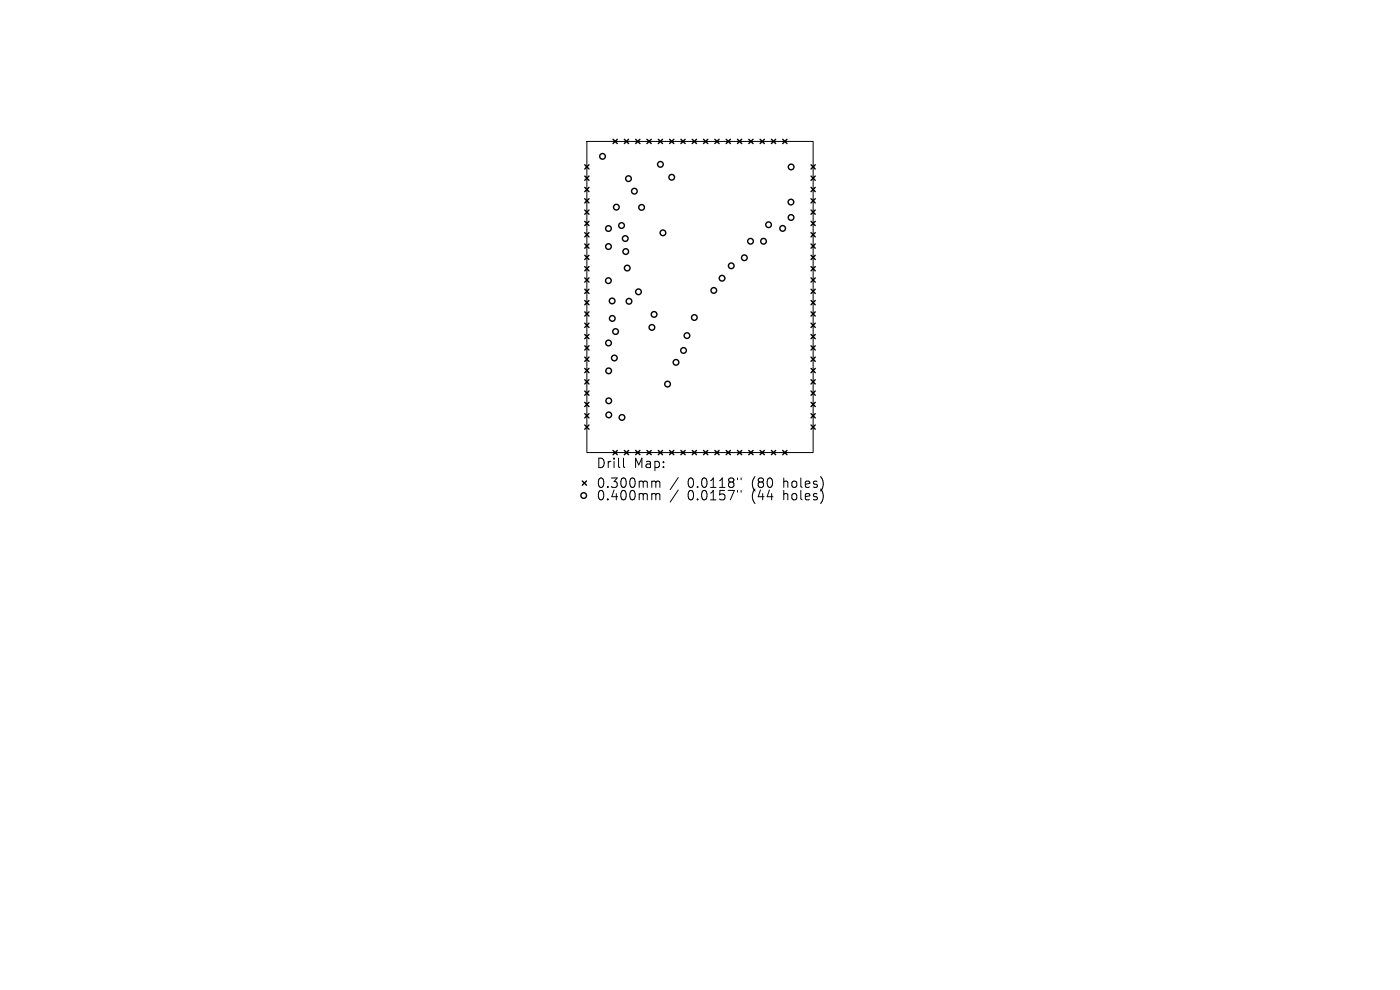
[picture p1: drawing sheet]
<svg xmlns="http://www.w3.org/2000/svg" width="297mm" height="210mm" viewBox="0 0 297 210" stroke-linecap="round" stroke-linejoin="round" font-family="sans-serif">
<defs><g id="words">
<g font-size="2.8">
<text x="126.4" y="99.6">Drill</text>
<text x="134.4" y="99.6">Map:</text>
<text x="126.4" y="103.8">0.300mm</text>
<text x="126.4" y="106.4">0.400mm</text>
<text x="145.9" y="103.8">0.0118&quot;</text>
<text x="145.9" y="106.4">0.0157&quot;</text>
<text x="159.6" y="103.8">(80</text>
<text x="159.6" y="106.4">(44</text>
<text x="166.5" y="103.8">holes)</text>
<text x="166.5" y="106.4">holes)</text>
</g>
</g></defs>
<g fill="none" stroke="#000" stroke-width=".21">
<path d="M124.5 30h48v66h-48zM132.3 97.2v1.7l.3 .3M138.6 102.1l.4 .1 .1 .1M138.6 104.7l.4 .1 .1 .2M139.1 102.3l.3-.2 .5 .1 .1 1.2M139.1 102.3v1.1M139.1 105v1M139.1 105l.3-.3 .5 .1 .1 1.2M143.9 101.3l-1.7 2.6M143.9 103.9l-1.7 2.6M156.5 101.4v.4M156.5 104v.4"/>
<path d="M157.2 101.4v.4M157.2 104v.4"/>
</g>
<g fill="none" stroke="#000" stroke-width=".3">
<path d="M124.1 35l.9 .9M124.1 37.4l.9 .9M124.1 39.8l.9 .9M125 35l-.9 .9M125 37.4l-.9 .9M125 39.8l-.9 .9M130.1 29.6l.9 .9M131 29.6l-.9 .9M132.5 29.6l.9 .9M133.4 29.6l-.9 .9M134.9 29.6l.9 .9M135.8 29.6l-.9 .9"/>
<path d="M137.3 29.6l.9 .9M138.2 29.6l-.9 .9M139.7 29.6l.9 .9M140.6 29.6l-.9 .9M142.1 29.6l.9 .9M143 29.6l-.9 .9M144.5 29.6l.9 .9M145.4 29.6l-.9 .9M146.9 29.6l.9 .9M147.8 29.6l-.9 .9M149.3 29.6l.9 .9M150.2 29.6l-.9 .9"/>
<path d="M151.7 29.6l.9 .9M152.6 29.6l-.9 .9M154.1 29.6l.9 .9M155 29.6l-.9 .9M156.5 29.6l.9 .9M157.4 29.6l-.9 .9M158.9 29.6l.9 .9M159.8 29.6l-.9 .9M161.3 29.6l.9 .9M162.2 29.6l-.9 .9M163.7 29.6l.9 .9M164.6 29.6l-.9 .9"/>
<path d="M166.1 29.6l.9 .9M167 29.6l-.9 .9M172.1 35l.9 .9M172.1 37.4l.9 .9M172.1 39.8l.9 .9M173 35l-.9 .9M173 37.4l-.9 .9M173 39.8l-.9 .9M124.1 42.2l.9 .9M124.1 44.6l.9 .9M124.1 47l.9 .9M124.1 49.4l.9 .9"/>
<path d="M124.1 51.8l.9 .9M124.1 54.2l.9 .9M124.1 56.6l.9 .9M124.1 59l.9 .9M125 42.2l-.9 .9M125 44.6l-.9 .9M125 47l-.9 .9M125 49.4l-.9 .9M125 51.8l-.9 .9M125 54.2l-.9 .9M125 56.6l-.9 .9M125 59l-.9 .9"/>
<path d="M172.1 42.2l.9 .9M172.1 44.6l.9 .9M172.1 47l.9 .9M172.1 49.4l.9 .9M172.1 51.8l.9 .9M172.1 54.2l.9 .9M172.1 56.6l.9 .9M172.1 59l.9 .9M173 42.2l-.9 .9M173 44.6l-.9 .9M173 47l-.9 .9M173 49.4l-.9 .9"/>
<path d="M173 51.8l-.9 .9M173 54.2l-.9 .9M173 56.6l-.9 .9M173 59l-.9 .9M124.1 61.4l.9 .9M124.1 63.8l.9 .9M124.1 66.2l.9 .9M124.1 68.6l.9 .9M124.1 71l.9 .9M124.1 73.4l.9 .9M124.1 75.8l.9 .9M124.1 78.2l.9 .9"/>
<path d="M125 61.4l-.9 .9M125 63.8l-.9 .9M125 66.2l-.9 .9M125 68.6l-.9 .9M125 71l-.9 .9M125 73.4l-.9 .9M125 75.8l-.9 .9M125 78.2l-.9 .9M172.1 61.4l.9 .9M172.1 63.8l.9 .9M172.1 66.2l.9 .9M172.1 68.6l.9 .9"/>
<path d="M172.1 71l.9 .9M172.1 73.4l.9 .9M172.1 75.8l.9 .9M172.1 78.2l.9 .9M173 61.4l-.9 .9M173 63.8l-.9 .9M173 66.2l-.9 .9M173 68.6l-.9 .9M173 71l-.9 .9M173 73.4l-.9 .9M173 75.8l-.9 .9M173 78.2l-.9 .9"/>
<path d="M124.1 80.6l.9 .9M124.1 83l.9 .9M124.1 85.4l.9 .9M124.1 87.8l.9 .9M124.1 90.2l.9 .9M125 80.6l-.9 .9M125 83l-.9 .9M125 85.4l-.9 .9M125 87.8l-.9 .9M125 90.2l-.9 .9M130.1 95.6l.9 .9M131 95.6l-.9 .9"/>
<path d="M132.5 95.6l.9 .9M133.4 95.6l-.9 .9M134.9 95.6l.9 .9M135.8 95.6l-.9 .9M137.3 95.6l.9 .9M138.2 95.6l-.9 .9M139.7 95.6l.9 .9M140.6 95.6l-.9 .9M142.1 95.6l.9 .9M143 95.6l-.9 .9M144.5 95.6l.9 .9M145.4 95.6l-.9 .9"/>
<path d="M146.9 95.6l.9 .9M147.8 95.6l-.9 .9M149.3 95.6l.9 .9M150.2 95.6l-.9 .9M151.7 95.6l.9 .9M152.6 95.6l-.9 .9M154.1 95.6l.9 .9M155 95.6l-.9 .9M156.5 95.6l.9 .9M157.4 95.6l-.9 .9M158.9 95.6l.9 .9M159.8 95.6l-.9 .9"/>
<path d="M161.3 95.6l.9 .9M162.2 95.6l-.9 .9M163.7 95.6l.9 .9M164.6 95.6l-.9 .9M166.1 95.6l.9 .9M167 95.6l-.9 .9M172.1 80.6l.9 .9M172.1 83l.9 .9M172.1 85.4l.9 .9M172.1 87.8l.9 .9M172.1 90.2l.9 .9M173 80.6l-.9 .9"/>
<path d="M173 83l-.9 .9M173 85.4l-.9 .9M173 87.8l-.9 .9M173 90.2l-.9 .9M123.5 102l.9 .9M124.4 102l-.9 .9"/>
<circle cx="127.8" cy="33.2" r=".6"/>
<circle cx="133.3" cy="37.9" r=".6"/>
<circle cx="140.1" cy="34.9" r=".6"/>
<circle cx="142.5" cy="37.6" r=".6"/>
<circle cx="167.8" cy="35.4" r=".6"/>
<circle cx="129.1" cy="59.5" r=".6"/>
<circle cx="129.1" cy="48.5" r=".6"/>
<circle cx="129.1" cy="52.3" r=".6"/>
<circle cx="130.8" cy="43.9" r=".6"/>
<circle cx="131.9" cy="47.8" r=".6"/>
<circle cx="132.6" cy="50.6" r=".6"/>
<circle cx="132.7" cy="53.4" r=".6"/>
<circle cx="133.1" cy="56.9" r=".6"/>
<circle cx="134.6" cy="40.6" r=".6"/>
<circle cx="136.1" cy="44" r=".6"/>
<circle cx="140.6" cy="49.4" r=".6"/>
<circle cx="153.2" cy="59" r=".6"/>
<circle cx="155.1" cy="56.4" r=".6"/>
<circle cx="157.9" cy="54.7" r=".6"/>
<circle cx="159.2" cy="51.2" r=".6"/>
<circle cx="162" cy="51.2" r=".6"/>
<circle cx="163" cy="47.7" r=".6"/>
<circle cx="166" cy="48.5" r=".6"/>
<circle cx="167.8" cy="42.9" r=".6"/>
<circle cx="167.8" cy="46.1" r=".6"/>
<circle cx="129.1" cy="72.8" r=".6"/>
<circle cx="129.1" cy="78.7" r=".6"/>
<circle cx="129.9" cy="63.8" r=".6"/>
<circle cx="129.9" cy="67.6" r=".6"/>
<circle cx="130.3" cy="75.9" r=".6"/>
<circle cx="130.6" cy="70.3" r=".6"/>
<circle cx="133.4" cy="63.9" r=".6"/>
<circle cx="135.4" cy="61.9" r=".6"/>
<circle cx="138.3" cy="69.5" r=".6"/>
<circle cx="138.8" cy="66.7" r=".6"/>
<circle cx="143.4" cy="76.9" r=".6"/>
<circle cx="145" cy="74.3" r=".6"/>
<circle cx="145.7" cy="71.2" r=".6"/>
<circle cx="147.3" cy="67.4" r=".6"/>
<circle cx="151.4" cy="61.6" r=".6"/>
<circle cx="129.1" cy="85" r=".6"/>
<circle cx="129.1" cy="88" r=".6"/>
<circle cx="132" cy="88.5" r=".6"/>
<circle cx="141.6" cy="81.5" r=".6"/>
<circle cx="123.8" cy="105.1" r=".6"/>
</g>
<use href="#words"/>
</svg>
